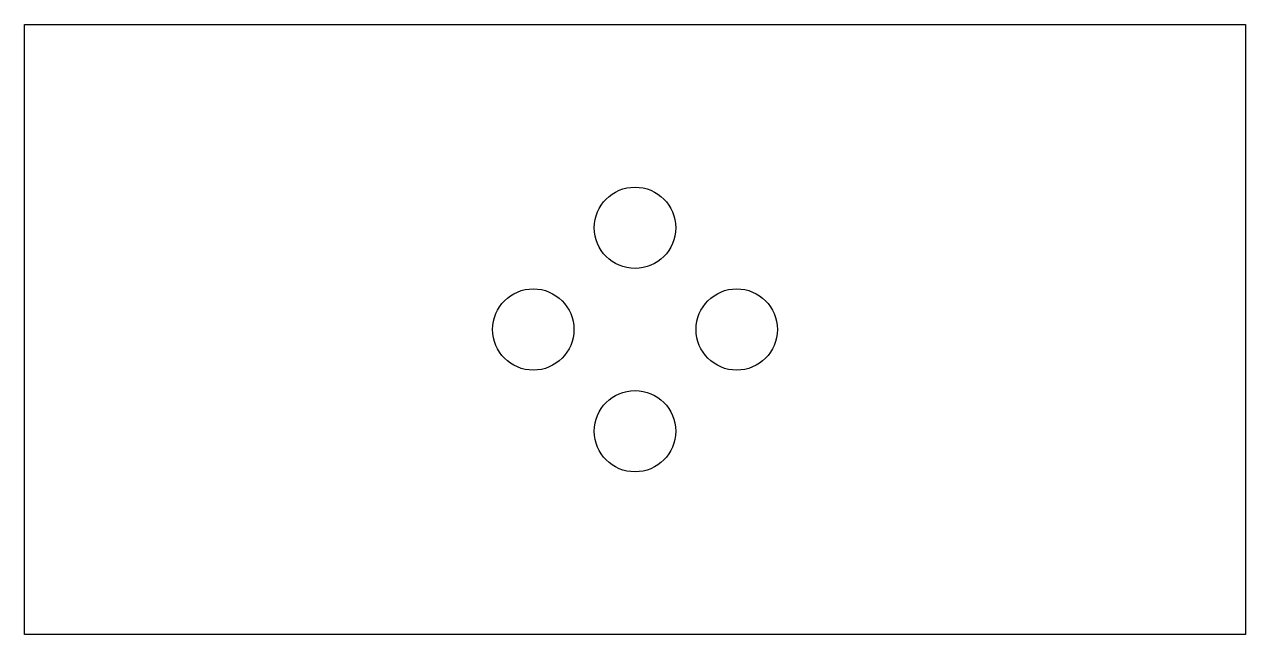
# Model space of a CAD drawing. Header units: millimetres. Extents: x -15 to 15, y -7.5 to 7.5.
import ezdxf

# ---------------------------------------------------------------- set-up
doc = ezdxf.new("R2010")
doc.units = ezdxf.units.MM

msp = doc.modelspace()

# ---------------------------------------------------------------- linework, layer by layer
at = {"color": 7, "linetype": 'Continuous', "lineweight": 25}
for p, q in [((-15, 7.5), (15, 7.5)), ((-15, -7.5), (-15, 7.5)), ((15, 7.5), (15, -7.5)), ((15, -7.5), (-15, -7.5))]:
    msp.add_line(p, q, dxfattribs=at)
for centre in [(0, 2.5), (-2.5, 0), (2.5, 0), (0, -2.5)]:
    msp.add_circle(centre, 1, dxfattribs=at)

doc.saveas('drawing.dxf')
